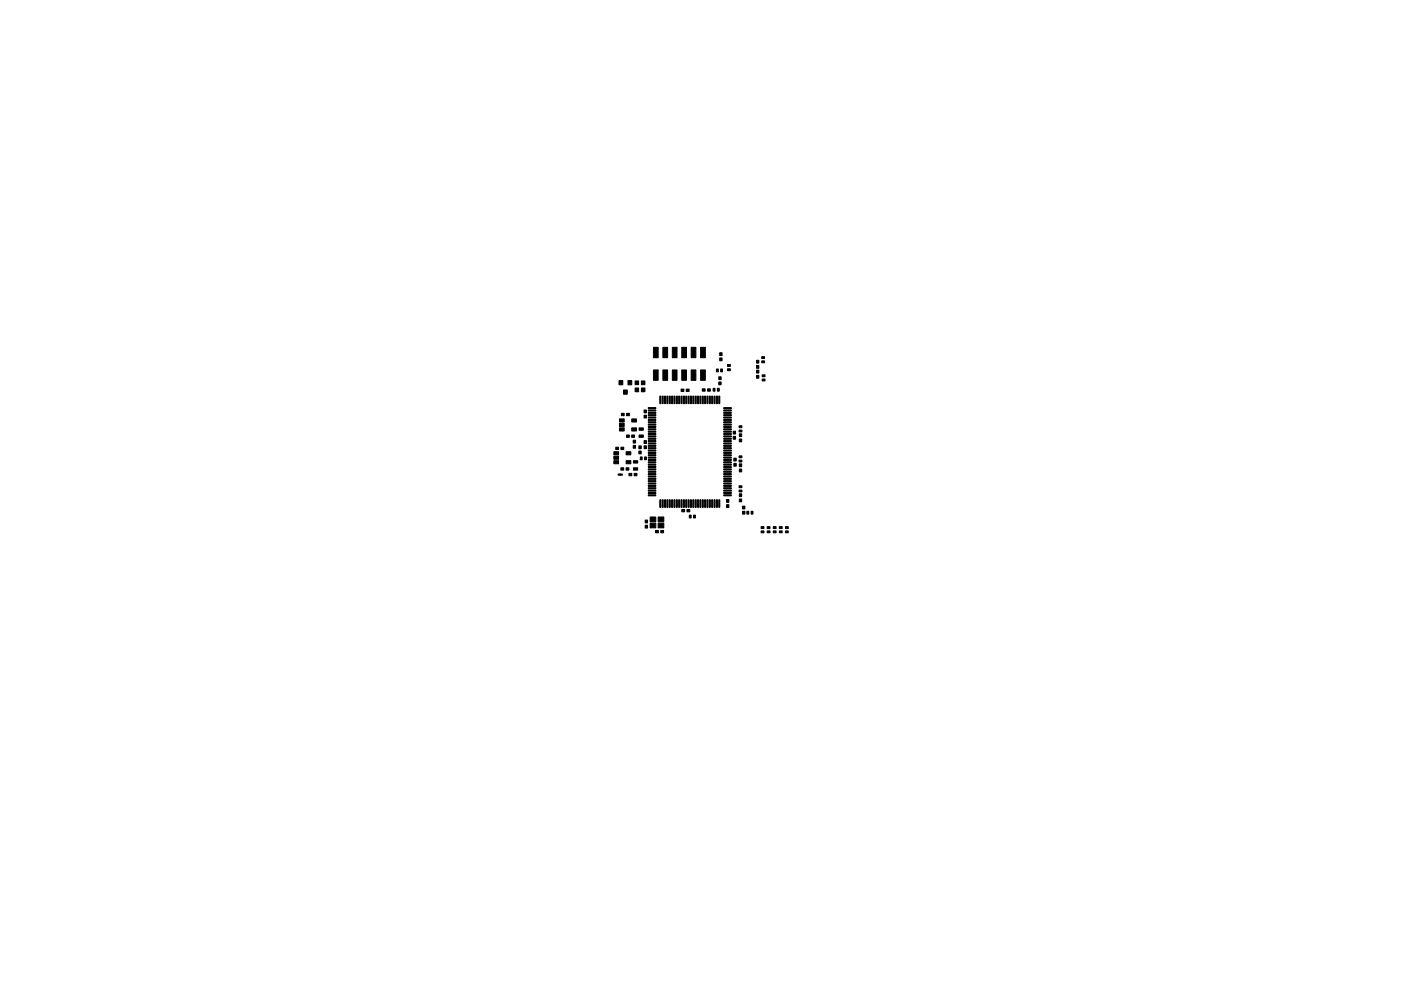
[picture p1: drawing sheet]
<svg xmlns="http://www.w3.org/2000/svg" width="297mm" height="210mm" viewBox="0 0 297 210" stroke-linecap="round" stroke-linejoin="round" font-family="sans-serif">
<g fill="#000" stroke="#000" stroke-width=".21">
<path d="M138.5 78.5h1v2.2h-1zM138.5 73.7h1v2.2h-1zM140.5 78.5h1v2.2h-1zM140.5 73.7h1v2.2h-1zM142.5 73.7h1v2.2h-1zM142.5 78.5h1v2.2h-1zM144.5 78.5h1v2.2h-1zM144.5 73.7h1v2.2h-1zM146.5 73.7h1v2.2h-1zM146.5 78.5h1v2.2h-1zM148.5 73.7h1v2.2h-1zM148.5 78.5h1v2.2h-1z"/>
<path d="M151.9 78.3h.4v.6h-.4zM152.6 75.9h.5v.6h-.5zM152.6 74.8h.5v.6h-.5zM152.8 78.3h.4v.6h-.4zM154.2 77.3h.6v.4h-.6zM154.2 78.2h.6v.4h-.6zM160.4 77.5h.5v.6h-.5zM160.4 76.4h.5v.6h-.5zM160.4 78.5h.5v.6h-.5zM161.5 75.7h.6v.4h-.6zM161.5 76.6h.6v.4h-.6zM161.6 79.5h.6v.4h-.6z"/>
<path d="M130.2 95.8h1v.7h-1zM130.2 96.8h1v.6h-1zM130.2 97.7h1v.7h-1zM130.5 94.9h.7v.5h-.7zM131.2 80.7h.8v.9h-.8zM131.3 88.9h1v.6h-1zM131.3 89.8h1v.7h-1zM131.3 90.8h1v.6h-1zM131.6 94.9h.6v.5h-.6zM131.7 87.7h.6v.5h-.6zM132.2 82.7h.8v.9h-.8zM131.6 99.2h.6v.5h-.6z"/>
<path d="M132.8 97.7h1v.7h-1zM132.8 95.8h1v.7h-1zM132.8 87.7h.6v.5h-.6zM133.1 80.7h.8v.9h-.8zM132.7 99.2h.6v.5h-.6zM132.8 92.3h.6v.5h-.6zM133.9 90.8h1v.6h-1zM133.9 88.9h1v.6h-1zM134.2 93.4h.6v.6h-.6zM134.2 94.5h.6v.6h-.6zM133.9 92.3h.6v.5h-.6zM134.3 99.2h.9v.5h-.9z"/>
<path d="M134.3 97.7h.9v.5h-.9zM134.7 82.3h.7v.8h-.7zM134.7 80.8h.7v.8h-.7zM135.5 94.6h.4v.6h-.4zM135.5 95.7h.4v.6h-.4zM135.8 96.9h.4v.6h-.4zM135.5 92.3h.9v.5h-.9zM135.5 90.8h.9v.5h-.9zM136.5 87h.6v.6h-.6zM136.5 88.1h.6v.6h-.6zM136.5 93.5h.6v.6h-.6zM136.5 94.6h.6v.6h-.6z"/>
<path d="M136 80.8h.7v.8h-.7zM136 82.3h.7v.8h-.7zM136.6 96.9h.5v.6h-.5zM137.5 86.5h1.6v.2h-1.6zM137.5 87h1.6v.2h-1.6zM137.5 87.5h1.6v.2h-1.6zM137.5 88h1.6v.2h-1.6zM137.5 88.5h1.6v.2h-1.6zM137.5 89h1.6v.2h-1.6zM137.5 89.5h1.6v.2h-1.6zM137.5 90h1.6v.2h-1.6zM137.5 90.5h1.6v.2h-1.6z"/>
<path d="M137.5 91h1.6v.2h-1.6zM137.5 91.5h1.6v.2h-1.6zM137.5 92h1.6v.2h-1.6zM137.5 92.5h1.6v.2h-1.6zM137.5 93h1.6v.2h-1.6zM137.5 93.5h1.6v.2h-1.6zM137.5 94h1.6v.2h-1.6zM137.5 94.5h1.6v.2h-1.6zM137.5 95h1.6v.2h-1.6zM137.5 95.5h1.6v.2h-1.6zM137.5 96h1.6v.2h-1.6zM137.5 96.5h1.6v.2h-1.6z"/>
<path d="M137.5 97h1.6v.2h-1.6zM137.5 97.5h1.6v.2h-1.6zM137.5 98h1.6v.2h-1.6zM137.5 98.5h1.6v.2h-1.6zM137.5 99h1.6v.2h-1.6zM137.5 99.5h1.6v.2h-1.6zM139.9 84h.2v1.6h-.2zM140.4 84h.2v1.6h-.2zM140.9 84h.2v1.6h-.2zM141.4 84h.2v1.6h-.2zM141.9 84h.2v1.6h-.2zM142.4 84h.2v1.6h-.2z"/>
<path d="M142.9 84h.2v1.6h-.2zM143.4 84h.2v1.6h-.2zM143.9 84h.2v1.6h-.2zM144.4 84h.2v1.6h-.2zM144.9 84h.2v1.6h-.2zM144.4 82.5h.6v.5h-.6zM145.4 84h.2v1.6h-.2zM145.9 84h.2v1.6h-.2zM145.5 82.5h.6v.5h-.6zM146.4 84h.2v1.6h-.2zM146.9 84h.2v1.6h-.2zM147.4 84h.2v1.6h-.2z"/>
<path d="M147.9 84h.2v1.6h-.2zM148.4 84h.2v1.6h-.2zM148.9 84h.2v1.6h-.2zM149.4 84h.2v1.6h-.2zM148.9 82.5h.6v.5h-.6zM149.9 84h.2v1.6h-.2zM150.4 84h.2v1.6h-.2zM150 82.5h.6v.5h-.6zM150.9 84h.2v1.6h-.2zM151.2 82.4h.4v.6h-.4zM151.4 84h.2v1.6h-.2zM151.9 84h.2v1.6h-.2z"/>
<path d="M152.1 82.4h.4v.6h-.4zM152.4 84h.2v1.6h-.2zM152.4 81h.5v.6h-.5zM152.4 79.9h.5v.6h-.5zM153.5 87h1.5v.2h-1.5zM153.5 86.5h1.5v.2h-1.5zM153.5 87.5h1.5v.2h-1.5zM153.5 88h1.5v.2h-1.5zM153.5 100h1.5v.2h-1.5zM153.5 99.5h1.5v.2h-1.5zM153.5 99h1.5v.2h-1.5zM153.5 98.5h1.5v.2h-1.5z"/>
<path d="M153.5 98h1.5v.2h-1.5zM153.5 97.5h1.5v.2h-1.5zM153.5 97h1.5v.2h-1.5zM153.5 96.5h1.5v.2h-1.5zM153.5 96h1.5v.2h-1.5zM153.5 95.5h1.5v.2h-1.5zM153.5 95h1.5v.2h-1.5zM153.5 94.5h1.5v.2h-1.5zM153.5 94h1.5v.2h-1.5zM153.5 93.5h1.5v.2h-1.5zM153.5 93h1.5v.2h-1.5zM153.5 92.5h1.5v.2h-1.5z"/>
<path d="M153.5 92h1.5v.2h-1.5zM153.5 91.5h1.5v.2h-1.5zM153.5 91h1.5v.2h-1.5zM153.5 90.5h1.5v.2h-1.5zM153.5 90h1.5v.2h-1.5zM153.5 89.5h1.5v.2h-1.5zM153.5 89h1.5v.2h-1.5zM153.5 88.5h1.5v.2h-1.5zM155.5 91.5h.4v.6h-.4zM155.5 92.6h.4v.6h-.4zM155.6 98.3h.5v.6h-.5zM155.6 97.2h.5v.6h-.5z"/>
<path d="M156.7 91.2h.6v.4h-.6zM156.7 90.3h.6v.4h-.6zM156.7 96.7h.6v.4h-.6zM156.7 97.6h.6v.4h-.6zM156.8 93.1h.4v.6h-.4zM156.8 92h.4v.6h-.4zM156.8 99.5h.4v.6h-.4zM156.8 98.4h.4v.6h-.4zM160.4 79.6h.5v.6h-.5zM161.6 80.4h.6v.4h-.6zM131.1 100.6h.4v.2h-.4zM131.5 100.6h.4v.2h-.4z"/>
<path d="M133.3 100.4h.6v.5h-.6zM134.5 100.4h.6v.5h-.6zM136.8 110.3h.5v.6h-.5zM136.8 111.4h.5v.6h-.5zM137.8 111h1.2v1h-1.2zM137.8 109.7h1.2v1h-1.2zM137.5 100.5h1.6v.2h-1.6zM137.5 101h1.6v.2h-1.6zM137.5 101.5h1.6v.2h-1.6zM137.5 102h1.6v.2h-1.6zM137.5 102.5h1.6v.2h-1.6zM137.5 103h1.6v.2h-1.6z"/>
<path d="M137.5 103.5h1.6v.2h-1.6zM137.5 104h1.6v.2h-1.6zM137.5 104.5h1.6v.2h-1.6zM137.5 105h1.6v.2h-1.6zM137.5 100h1.6v.2h-1.6zM139 112.5h.6v.5h-.6zM139.9 106h.2v1.6h-.2zM140.4 106h.2v1.6h-.2zM140.1 112.5h.6v.5h-.6zM139.5 111h1.2v1h-1.2zM139.5 109.7h1.2v1h-1.2zM140.9 106h.2v1.6h-.2z"/>
<path d="M141.4 106h.2v1.6h-.2zM141.9 106h.2v1.6h-.2zM142.4 106h.2v1.6h-.2zM142.9 106h.2v1.6h-.2zM143.4 106h.2v1.6h-.2zM143.9 106h.2v1.6h-.2zM144.5 108.1h.7v.5h-.7zM144.4 106h.2v1.6h-.2zM144.9 106h.2v1.6h-.2zM145.4 106h.2v1.6h-.2zM145.6 108.1h.6v.5h-.6zM145.9 106h.2v1.6h-.2z"/>
<path d="M146.1 109.3h.4v.6h-.4zM146.4 106h.2v1.6h-.2zM146.9 106h.2v1.6h-.2zM147 109.3h.4v.6h-.4zM147.4 106h.2v1.6h-.2zM147.9 106h.2v1.6h-.2zM148.4 106h.2v1.6h-.2zM148.9 106h.2v1.6h-.2zM149.4 106h.2v1.6h-.2zM149.9 106h.2v1.6h-.2zM150.4 106h.2v1.6h-.2zM150.9 106h.2v1.6h-.2z"/>
<path d="M151.4 106h.2v1.6h-.2zM151.9 106h.2v1.6h-.2zM152.4 106h.2v1.6h-.2zM153.5 105h1.5v.2h-1.5zM153.5 104.5h1.5v.2h-1.5zM153.5 104h1.5v.2h-1.5zM153.5 103.5h1.5v.2h-1.5zM153.5 103h1.5v.2h-1.5zM153.5 102.5h1.5v.2h-1.5zM153.5 102h1.5v.2h-1.5zM153.5 101.5h1.5v.2h-1.5zM153.5 101h1.5v.2h-1.5z"/>
<path d="M153.5 100.5h1.5v.2h-1.5zM154 106h.5v.6h-.5zM154 107.1h.5v.6h-.5zM156.7 104h.6v.4h-.6zM156.7 103.1h.6v.4h-.6zM156.8 105.9h.4v.6h-.4zM156.8 104.8h.4v.6h-.4zM157.4 107.4h.5v.6h-.5zM157.4 108.5h.5v.6h-.5zM158.3 108.5h.4v.6h-.4zM159.3 108.5h.3v.6h-.3zM161.4 111.7h.6v.4h-.6z"/>
<path d="M161.4 112.6h.6v.4h-.6zM162.7 112.6h.6v.4h-.6zM162.7 111.7h.6v.4h-.6zM163.9 112.6h.6v.4h-.6zM163.9 111.7h.6v.4h-.6zM165.2 111.7h.6v.4h-.6zM165.2 112.6h.6v.4h-.6zM166.5 111.7h.6v.4h-.6zM166.5 112.6h.6v.4h-.6z"/>
</g>
</svg>
